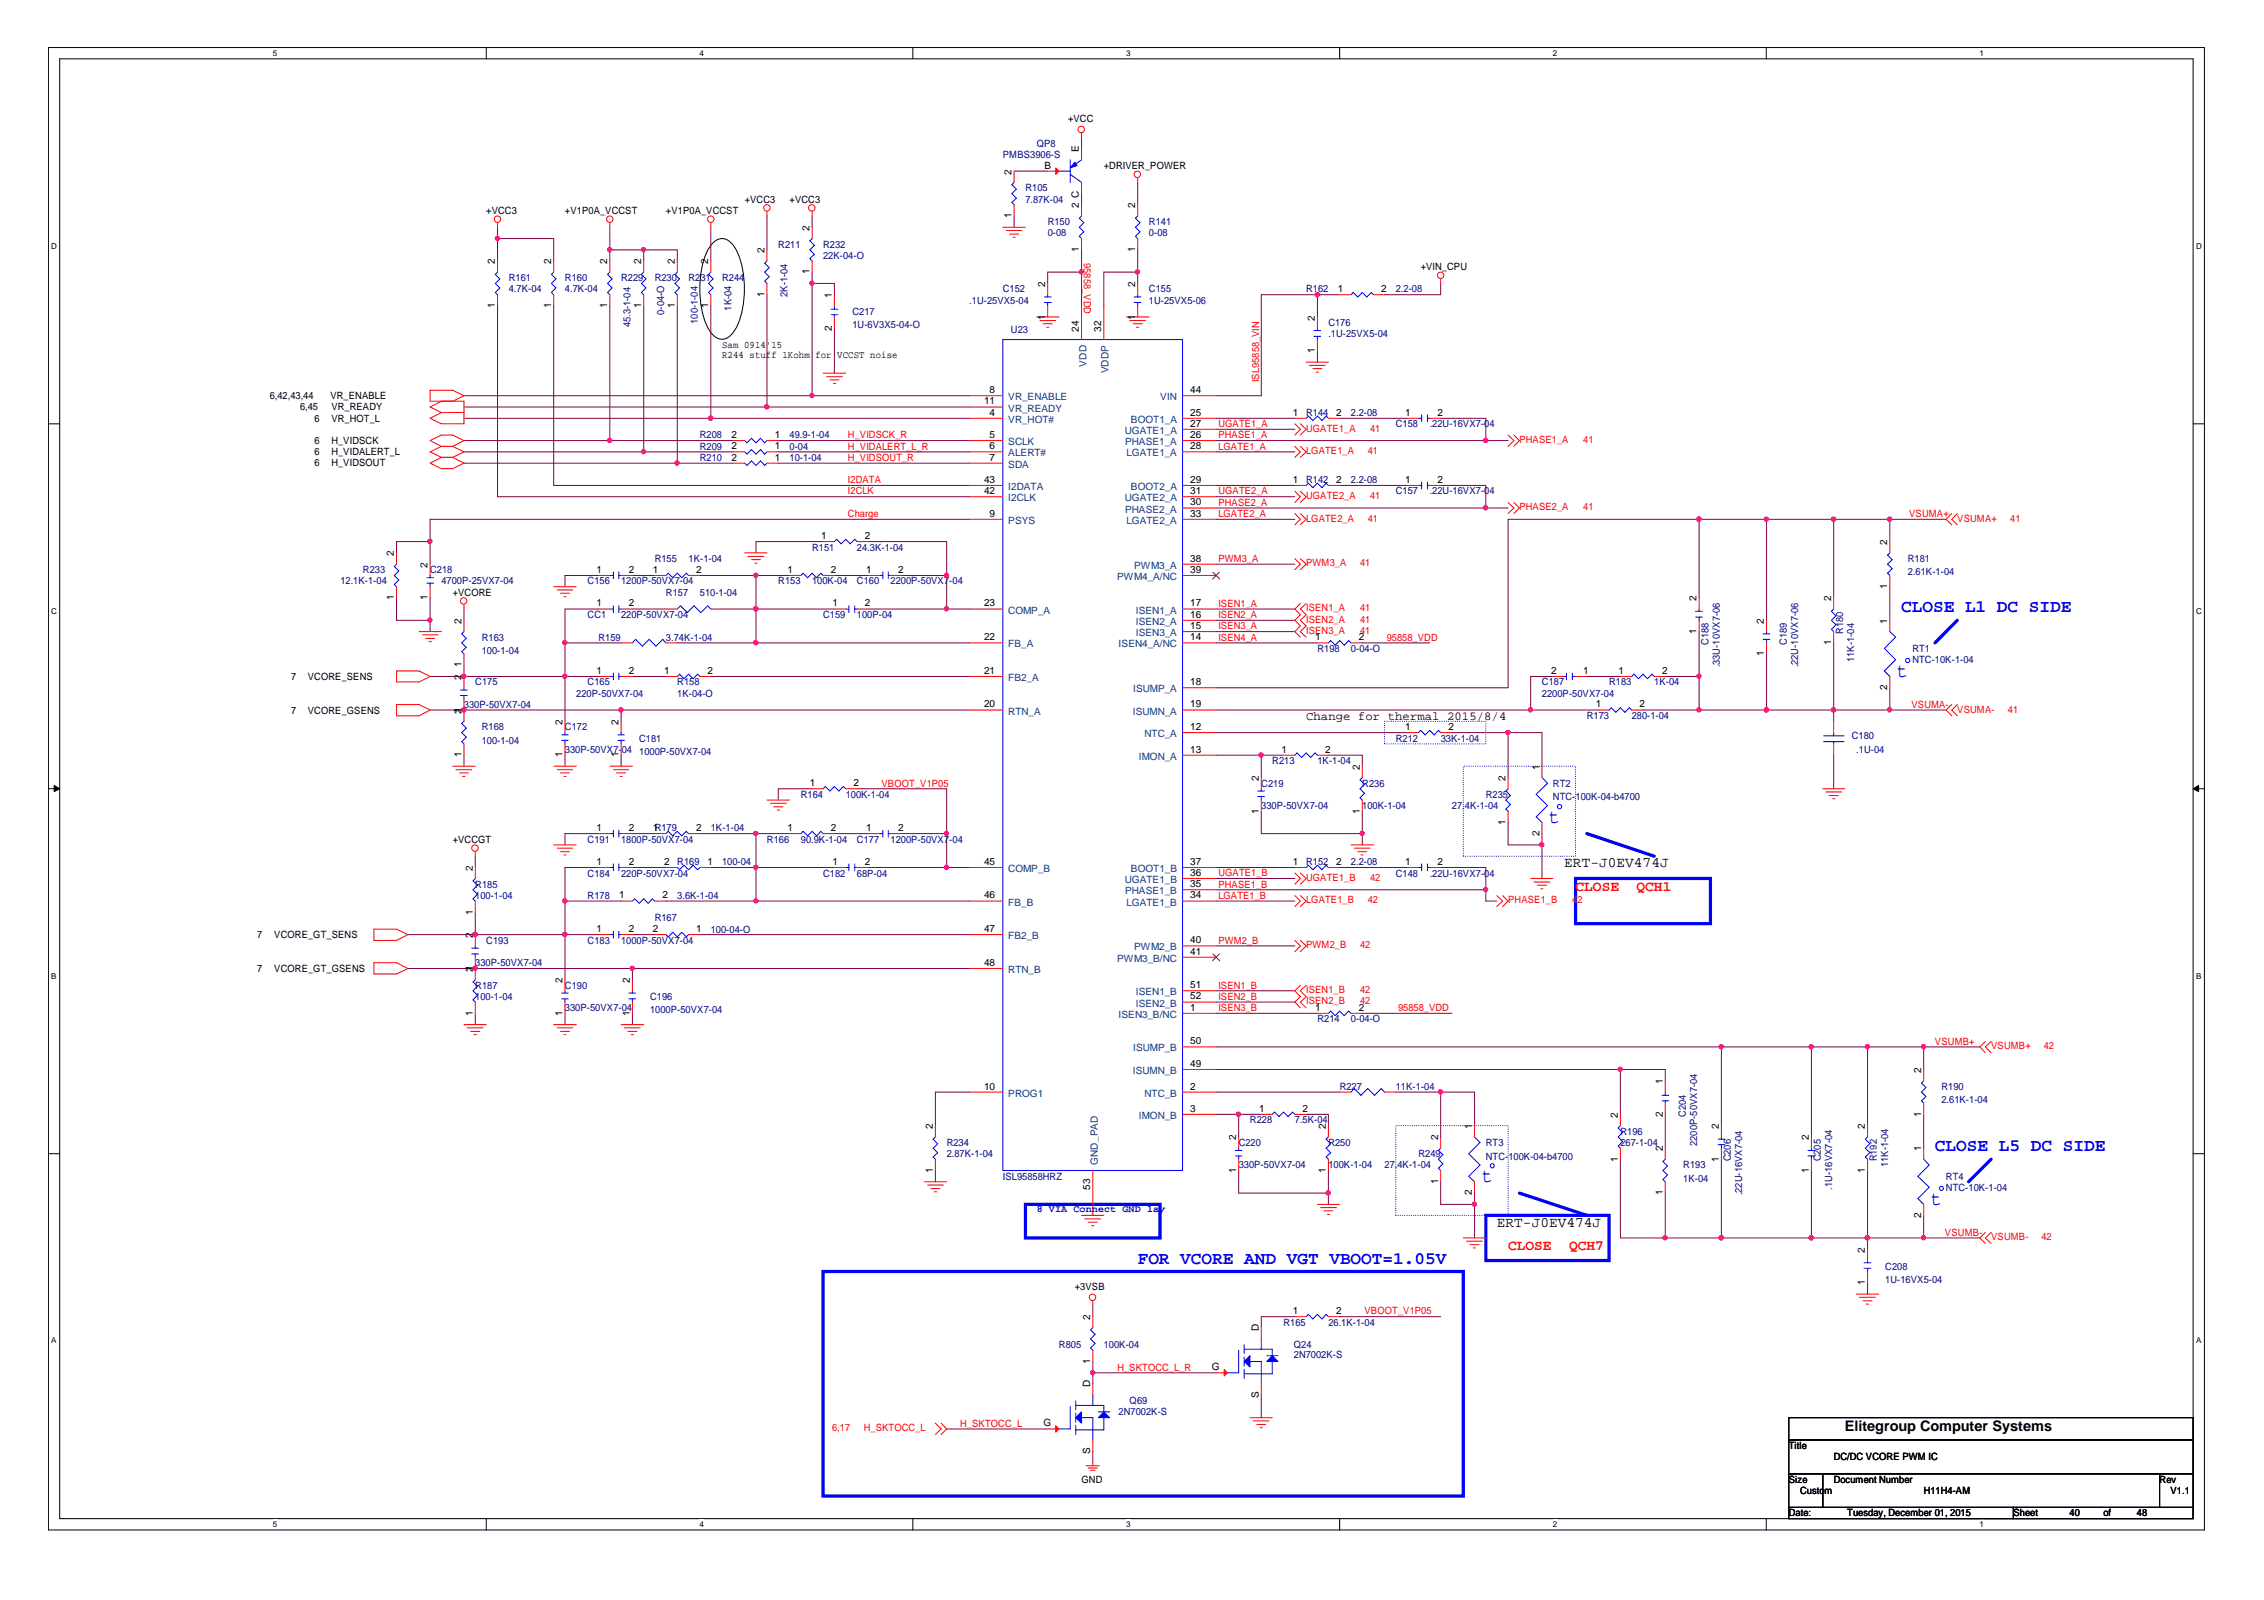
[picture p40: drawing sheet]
<svg xmlns="http://www.w3.org/2000/svg" width="297mm" height="210mm" viewBox="0 0 297 210" stroke-linecap="round" stroke-linejoin="round" font-family="sans-serif">
<defs><g id="words">
<g font-size="2.6" fill="#00f">
<text x="248.8" y="88.8">t</text>
<text x="203.2" y="108">t</text>
<text x="194.4" y="155.1">t</text>
<text x="253.3" y="158">t</text>
</g>
<g font-size="2.3" fill="#00f">
<text x="249.4" y="80.3">CLOSE L1 DC SIDE</text>
<text x="253.9" y="151.1">CLOSE L5 DC SIDE</text>
<text x="149.3" y="165.8">FOR VCORE AND VGT VBOOT=1.05V</text>
</g>
<g font-size="1.9">
<text x="205.2" y="113.8">ERT-J0EV474J</text>
<text x="196.4" y="160.9">ERT-J0EV474J</text>
<text x="242.1" y="187.8">Elitegroup Computer Systems</text>
</g>
<g font-size="1.9" fill="#f00">
<text x="206.7" y="116.9">CLOSE</text>
<text x="214.7" y="116.9">QCH1</text>
<text x="197.9" y="164">CLOSE</text>
<text x="205.9" y="164">QCH7</text>
</g>
<text font-size="1.6" x="171.4" y="94.4">Change for thermal 2015/8/4</text>
<g font-size="1.3">
<text x="140.1" y="16">+VCC</text>
<text x="132.7" y="22.9" transform="rotate(-90 132.7 22.9)">2</text>
<text x="137" y="22.1">B</text>
<text x="141.6" y="20" transform="rotate(-90 141.6 20)">E</text>
<text x="144.8" y="22.2">+DRIVER_POWER</text>
<text x="63.8" y="28">+VCC3</text>
<text x="74.1" y="28">+V1P0A_VCCST</text>
<text x="87.4" y="28">+V1P0A_VCCST</text>
<text x="97.7" y="26.6">+VCC3</text>
<text x="103.6" y="26.6">+VCC3</text>
<text x="132.7" y="28.6" transform="rotate(-90 132.7 28.6)">1</text>
<text x="141.6" y="27.3" transform="rotate(-90 141.6 27.3)">2 C</text>
<text x="148.9" y="27.3" transform="rotate(-90 148.9 27.3)">2</text>
<text x="64.9" y="34.7" transform="rotate(-90 64.9 34.7)">2</text>
<text x="72.3" y="34.7" transform="rotate(-90 72.3 34.7)">2</text>
<text x="79.7" y="34.7" transform="rotate(-90 79.7 34.7)">2</text>
<text x="84.1" y="34.7" transform="rotate(-90 84.1 34.7)">2</text>
<text x="88.5" y="34.7" transform="rotate(-90 88.5 34.7)">2</text>
<text x="92.9" y="34.7" transform="rotate(-90 92.9 34.7)">2</text>
<text x="100.3" y="33.2" transform="rotate(-90 100.3 33.2)">2</text>
<text x="106.2" y="36" transform="rotate(-90 106.2 36)">1</text>
<text x="106.2" y="30.3" transform="rotate(-90 106.2 30.3)">2</text>
<text x="141.6" y="33.1" transform="rotate(-90 141.6 33.1)">1</text>
<text x="148.9" y="33.1" transform="rotate(-90 148.9 33.1)">1</text>
<text x="186.4" y="35.4">+VIN_CPU</text>
<text x="64.9" y="40.4" transform="rotate(-90 64.9 40.4)">1</text>
<text x="72.3" y="40.4" transform="rotate(-90 72.3 40.4)">1</text>
<text x="79.7" y="40.4" transform="rotate(-90 79.7 40.4)">1</text>
<text x="84.1" y="40.4" transform="rotate(-90 84.1 40.4)">1</text>
<text x="88.5" y="40.4" transform="rotate(-90 88.5 40.4)">1</text>
<text x="92.9" y="40.4" transform="rotate(-90 92.9 40.4)">1</text>
<text x="100.3" y="39" transform="rotate(-90 100.3 39)">1</text>
<text x="109.1" y="39.1" transform="rotate(-90 109.1 39.1)">1</text>
<text x="137.1" y="41.9" transform="rotate(-90 137.1 41.9)">1</text>
<text x="137.1" y="37.6" transform="rotate(-90 137.1 37.6)">2</text>
<text x="148.9" y="41.9" transform="rotate(-90 148.9 41.9)">1</text>
<text x="148.9" y="37.6" transform="rotate(-90 148.9 37.6)">2</text>
<text x="175.5" y="38.3">1</text>
<text x="181.2" y="38.3">2</text>
<text x="94.7" y="45.6">Sam 0914'15</text>
<text x="94.7" y="47">R244 stuff 1Kohm for VCCST noise</text>
<text x="109.1" y="43.4" transform="rotate(-90 109.1 43.4)">2</text>
<text x="141.6" y="43.5" transform="rotate(-90 141.6 43.5)">24</text>
<text x="144.5" y="43.5" transform="rotate(-90 144.5 43.5)">32</text>
<text x="172.5" y="46.3" transform="rotate(-90 172.5 46.3)">1</text>
<text x="172.5" y="42.1" transform="rotate(-90 172.5 42.1)">2</text>
<text x="35.4" y="52.4">6,42,43,44</text>
<text x="39.4" y="53.8">6,45</text>
<text x="43.3" y="52.4">VR_ENABLE</text>
<text x="43.5" y="53.8">VR_READY</text>
<text x="129.1" y="53.1">11</text>
<text x="129.8" y="51.6">8</text>
<text x="156.2" y="51.6">44</text>
<text x="41.3" y="59.7">6</text>
<text x="41.3" y="55.3">6</text>
<text x="41.3" y="58.3">6</text>
<text x="43.5" y="59.7">H_VIDALERT_L</text>
<text x="43.5" y="55.3">VR_HOT_L</text>
<text x="43.5" y="58.3">H_VIDSCK</text>
<text x="96" y="57.5">2</text>
<text x="96" y="58.9">2</text>
<text x="101.6" y="57.5">1</text>
<text x="101.6" y="58.9">1</text>
<text x="129.8" y="57.5">5</text>
<text x="129.8" y="58.9">6</text>
<text x="129.8" y="54.5">4</text>
<text x="156.2" y="54.5">25</text>
<text x="156.2" y="57.5">26</text>
<text x="156.2" y="56">27</text>
<text x="156.2" y="58.9">28</text>
<text x="169.6" y="54.5">1</text>
<text x="175.3" y="54.5">2</text>
<text x="184.4" y="54.5">1</text>
<text x="188.6" y="54.5">2</text>
<text x="41.3" y="61.2">6</text>
<text x="43.5" y="61.2">H_VIDSOUT</text>
<text x="96" y="60.4">2</text>
<text x="101.6" y="60.4">1</text>
<text x="129.1" y="63.3">43</text>
<text x="129.1" y="64.8">42</text>
<text x="129.8" y="60.4">7</text>
<text x="156.2" y="63.3">29</text>
<text x="156.2" y="64.8">31</text>
<text x="169.6" y="63.3">1</text>
<text x="175.3" y="63.3">2</text>
<text x="184.4" y="63.3">1</text>
<text x="188.6" y="63.3">2</text>
<text x="107.7" y="70.7">1</text>
<text x="113.5" y="70.7">2</text>
<text x="129.8" y="67.8">9</text>
<text x="156.2" y="66.3">30</text>
<text x="156.2" y="67.8">33</text>
<text x="247.6" y="71.5" transform="rotate(-90 247.6 71.5)">2</text>
<text x="51.7" y="73" transform="rotate(-90 51.7 73)">2</text>
<text x="56.1" y="74.5" transform="rotate(-90 56.1 74.5)">2</text>
<text x="78.3" y="75.2">1</text>
<text x="82.5" y="75.2">2</text>
<text x="85.6" y="75.2">1</text>
<text x="91.4" y="75.2">2</text>
<text x="103.3" y="75.2">1</text>
<text x="109" y="75.2">2</text>
<text x="113.6" y="75.2">1</text>
<text x="117.9" y="75.2">2</text>
<text x="156.2" y="75.2">39</text>
<text x="156.2" y="73.7">38</text>
<text x="247.6" y="77.3" transform="rotate(-90 247.6 77.3)">1</text>
<text x="51.7" y="78.8" transform="rotate(-90 51.7 78.8)">1</text>
<text x="56.1" y="78.8" transform="rotate(-90 56.1 78.8)">1</text>
<text x="59.4" y="78.2">+VCORE</text>
<text x="60.5" y="81.8" transform="rotate(-90 60.5 81.8)">2</text>
<text x="78.3" y="79.6">1</text>
<text x="82.5" y="79.6">2</text>
<text x="109.2" y="79.6">1</text>
<text x="113.5" y="79.6">2</text>
<text x="129.1" y="79.6">23</text>
<text x="156.2" y="82.5">15</text>
<text x="156.2" y="81">16</text>
<text x="156.2" y="79.6">17</text>
<text x="222.6" y="83.2" transform="rotate(-90 222.6 83.2)">1</text>
<text x="222.6" y="78.9" transform="rotate(-90 222.6 78.9)">2</text>
<text x="231.4" y="81.8" transform="rotate(-90 231.4 81.8)">2</text>
<text x="240.2" y="78.9" transform="rotate(-90 240.2 78.9)">2</text>
<text x="247.6" y="81.8" transform="rotate(-90 247.6 81.8)">1</text>
<text x="38.2" y="89.2">7</text>
<text x="40.4" y="89.2">VCORE_SENS</text>
<text x="60.5" y="89.2" transform="rotate(-90 60.5 89.2)">2</text>
<text x="60.5" y="87.6" transform="rotate(-90 60.5 87.6)">1</text>
<text x="78.3" y="88.4">1</text>
<text x="82.5" y="88.4">2</text>
<text x="87.1" y="88.4">1</text>
<text x="92.8" y="88.4">2</text>
<text x="129.1" y="84">22</text>
<text x="129.1" y="88.4">21</text>
<text x="156.2" y="84">14</text>
<text x="156.2" y="89.9">18</text>
<text x="172.6" y="84">1</text>
<text x="178.3" y="84">2</text>
<text x="203.5" y="88.4">2</text>
<text x="207.7" y="88.4">1</text>
<text x="212.3" y="88.4">1</text>
<text x="218.1" y="88.4">2</text>
<text x="231.4" y="86.1" transform="rotate(-90 231.4 86.1)">1</text>
<text x="240.2" y="84.6" transform="rotate(-90 240.2 84.6)">1</text>
<text x="38.2" y="93.6">7</text>
<text x="40.4" y="93.6">VCORE_GSENS</text>
<text x="60.5" y="93.6" transform="rotate(-90 60.5 93.6)">2</text>
<text x="60.5" y="93.5" transform="rotate(-90 60.5 93.5)">1</text>
<text x="73.8" y="95.1" transform="rotate(-90 73.8 95.1)">2</text>
<text x="81.2" y="95.1" transform="rotate(-90 81.2 95.1)">2</text>
<text x="129.1" y="92.8">20</text>
<text x="156.2" y="92.8">19</text>
<text x="156.2" y="95.8">12</text>
<text x="184.4" y="95.8">1</text>
<text x="190" y="95.8">2</text>
<text x="209.4" y="92.8">1</text>
<text x="215.1" y="92.8">2</text>
<text x="247.6" y="90.5" transform="rotate(-90 247.6 90.5)">2</text>
<text x="60.5" y="99.4" transform="rotate(-90 60.5 99.4)">1</text>
<text x="73.8" y="99.4" transform="rotate(-90 73.8 99.4)">1</text>
<text x="81.2" y="99.4" transform="rotate(-90 81.2 99.4)">1</text>
<text x="156.2" y="98.7">13</text>
<text x="168.1" y="98.7">1</text>
<text x="173.9" y="98.7">2</text>
<text x="178.4" y="101" transform="rotate(-90 178.4 101)">2</text>
<text x="202" y="101" transform="rotate(-90 202 101)">1</text>
<text x="106.3" y="103.1">1</text>
<text x="112" y="103.1">2</text>
<text x="165.1" y="106.7" transform="rotate(-90 165.1 106.7)">1</text>
<text x="165.1" y="102.5" transform="rotate(-90 165.1 102.5)">2</text>
<text x="178.4" y="106.7" transform="rotate(-90 178.4 106.7)">1</text>
<text x="197.5" y="102.5" transform="rotate(-90 197.5 102.5)">2</text>
<text x="59.4" y="110.5">+VCCGT</text>
<text x="78.3" y="113.5">1</text>
<text x="78.3" y="109">1</text>
<text x="82.5" y="113.5">2</text>
<text x="82.5" y="109">2</text>
<text x="85.6" y="109">1R179</text>
<text x="87.1" y="113.5">2</text>
<text x="91.4" y="109">2</text>
<text x="92.8" y="113.5">1</text>
<text x="103.3" y="109">1</text>
<text x="109" y="109">2</text>
<text x="109.2" y="113.5">1</text>
<text x="113.5" y="113.5">2</text>
<text x="113.6" y="109">1</text>
<text x="117.9" y="109">2</text>
<text x="129.1" y="113.5">45</text>
<text x="156.2" y="113.5">37</text>
<text x="169.6" y="113.5">1</text>
<text x="175.3" y="113.5">2</text>
<text x="184.4" y="113.5">1</text>
<text x="188.6" y="113.5">2</text>
<text x="197.5" y="108.2" transform="rotate(-90 197.5 108.2)">1</text>
<text x="202" y="109.7" transform="rotate(-90 202 109.7)">2</text>
<text x="62" y="120" transform="rotate(-90 62 120)">1</text>
<text x="62" y="114.2" transform="rotate(-90 62 114.2)">2</text>
<text x="81.2" y="117.9">1</text>
<text x="86.9" y="117.9">2</text>
<text x="129.1" y="117.9">46</text>
<text x="156.2" y="114.9">36</text>
<text x="156.2" y="116.4">35</text>
<text x="156.2" y="117.9">34</text>
<text x="33.7" y="123.1">7</text>
<text x="36" y="123.1">VCORE_GT_SENS</text>
<text x="62" y="123.1" transform="rotate(-90 62 123.1)">2</text>
<text x="78.3" y="122.3">1</text>
<text x="82.5" y="122.3">2</text>
<text x="85.6" y="122.3">2</text>
<text x="91.4" y="122.3">1</text>
<text x="129.1" y="122.3">47</text>
<text x="156.2" y="125.2">41</text>
<text x="156.2" y="123.8">40</text>
<text x="33.7" y="127.5">7</text>
<text x="36" y="127.5">VCORE_GT_GSENS</text>
<text x="62" y="127.5" transform="rotate(-90 62 127.5)">21</text>
<text x="73.8" y="129" transform="rotate(-90 73.8 129)">2</text>
<text x="82.6" y="129" transform="rotate(-90 82.6 129)">2</text>
<text x="129.1" y="126.7">48</text>
<text x="156.2" y="131.1">52</text>
<text x="156.2" y="129.6">51</text>
<text x="62" y="133.2" transform="rotate(-90 62 133.2)">1</text>
<text x="73.8" y="133.2" transform="rotate(-90 73.8 133.2)">1</text>
<text x="82.6" y="133.2" transform="rotate(-90 82.6 133.2)">1</text>
<text x="156.2" y="132.6">1</text>
<text x="156.2" y="137">50</text>
<text x="172.6" y="132.6">1</text>
<text x="178.3" y="132.6">2</text>
<text x="129.1" y="142.9">10</text>
<text x="156.2" y="140">49</text>
<text x="156.2" y="142.9">2</text>
<text x="218.1" y="142.3" transform="rotate(-90 218.1 142.3)">1</text>
<text x="252.1" y="140.8" transform="rotate(-90 252.1 140.8)">2</text>
<text x="122.4" y="148.1" transform="rotate(-90 122.4 148.1)">2</text>
<text x="156.2" y="145.9">3</text>
<text x="162.2" y="149.6" transform="rotate(-90 162.2 149.6)">2</text>
<text x="165.2" y="145.9">1</text>
<text x="170.9" y="145.9">2</text>
<text x="173.9" y="148.1" transform="rotate(-90 173.9 148.1)">2</text>
<text x="188.7" y="149.6" transform="rotate(-90 188.7 149.6)">2</text>
<text x="193.1" y="148.1" transform="rotate(-90 193.1 148.1)">1</text>
<text x="212.3" y="146.7" transform="rotate(-90 212.3 146.7)">2</text>
<text x="218.1" y="146.5" transform="rotate(-90 218.1 146.5)">2</text>
<text x="225.5" y="148.1" transform="rotate(-90 225.5 148.1)">2</text>
<text x="237.3" y="149.6" transform="rotate(-90 237.3 149.6)">2</text>
<text x="244.7" y="148.1" transform="rotate(-90 244.7 148.1)">2</text>
<text x="252.1" y="146.5" transform="rotate(-90 252.1 146.5)">1</text>
<text x="122.4" y="153.9" transform="rotate(-90 122.4 153.9)">1</text>
<text x="162.2" y="153.9" transform="rotate(-90 162.2 153.9)">1</text>
<text x="173.9" y="153.9" transform="rotate(-90 173.9 153.9)">1</text>
<text x="188.7" y="155.3" transform="rotate(-90 188.7 155.3)">1</text>
<text x="212.3" y="152.4" transform="rotate(-90 212.3 152.4)">1</text>
<text x="218.1" y="151.1" transform="rotate(-90 218.1 151.1)">2</text>
<text x="225.5" y="152.4" transform="rotate(-90 225.5 152.4)">1</text>
<text x="237.3" y="153.9" transform="rotate(-90 237.3 153.9)">1</text>
<text x="244.7" y="153.9" transform="rotate(-90 244.7 153.9)">1</text>
<text x="252.1" y="151.1" transform="rotate(-90 252.1 151.1)">1</text>
<text x="143" y="156.1" transform="rotate(-90 143 156.1)">53</text>
<text x="193.1" y="156.8" transform="rotate(-90 193.1 156.8)">2</text>
<text x="218.1" y="156.8" transform="rotate(-90 218.1 156.8)">1</text>
<text x="252.1" y="159.8" transform="rotate(-90 252.1 159.8)">2</text>
<text x="244.7" y="164.4" transform="rotate(-90 244.7 164.4)">2</text>
<text x="141" y="169.2">+3VSB</text>
<text x="143" y="173.2" transform="rotate(-90 143 173.2)">2</text>
<text x="169.6" y="172.4">1</text>
<text x="175.3" y="172.4">2</text>
<text x="244.7" y="168.6" transform="rotate(-90 244.7 168.6)">1</text>
<text x="143" y="178.9" transform="rotate(-90 143 178.9)">1</text>
<text x="159" y="179.8">G</text>
<text x="165.1" y="174.6" transform="rotate(-90 165.1 174.6)">D</text>
<text x="143" y="182" transform="rotate(-90 143 182)">D</text>
<text x="165.1" y="183.4" transform="rotate(-90 165.1 183.4)">S</text>
<text x="136.9" y="187.1">G</text>
<text x="143" y="190.8" transform="rotate(-90 143 190.8)">S</text>
<text x="234.7" y="190.1">Title</text>
<text x="240.6" y="191.6">DC/DC VCORE PWM IC</text>
<text x="141.9" y="194.5">GND</text>
<text x="234.7" y="194.5">Size</text>
<text x="236.2" y="196">Custom</text>
<text x="240.6" y="194.5">Document Number</text>
<text x="252.4" y="196">H11H4-AM</text>
<text x="283.3" y="194.5">Rev</text>
<text x="284.8" y="196">V1.1</text>
<text x="234.7" y="198.9">Date:</text>
<text x="242.4" y="198.9">Tuesday, December 01, 2015</text>
<text x="264.2" y="198.9">Sheet</text>
<text x="271.5" y="198.9">40</text>
<text x="276" y="198.9">of</text>
<text x="280.4" y="198.9">48</text>
</g>
<g font-size="1.3" fill="#000080">
<text x="131.6" y="20.7">PMBS3906-S</text>
<text x="136" y="19.2">QP8</text>
<text x="134.5" y="25.1">R105</text>
<text x="134.5" y="26.6">7.87K-04</text>
<text x="137.5" y="29.5">R150</text>
<text x="150.7" y="29.5">R141</text>
<text x="102.1" y="32.5">R211</text>
<text x="108" y="32.5">R232</text>
<text x="108" y="34">22K-04-O</text>
<text x="137.5" y="31">0-08</text>
<text x="150.7" y="31">0-08</text>
<text x="66.8" y="36.9">R161</text>
<text x="66.8" y="38.4">4.7K-04</text>
<text x="74.1" y="36.9">R160</text>
<text x="74.1" y="38.4">4.7K-04</text>
<text x="81.5" y="36.9">R229</text>
<text x="85.9" y="36.9">R230</text>
<text x="87.1" y="41.3" transform="rotate(-90 87.1 41.3)">0-04-O</text>
<text x="90.3" y="36.9">R231</text>
<text x="94.7" y="36.9">R244</text>
<text x="96" y="40.7" transform="rotate(-90 96 40.7)">1K-04</text>
<text x="103.3" y="39" transform="rotate(-90 103.3 39)">2K-1-04</text>
<text x="111.8" y="41.3">C217</text>
<text x="127.2" y="39.8">.1U-25VX5-04</text>
<text x="131.6" y="38.4">C152</text>
<text x="150.7" y="38.4">C155</text>
<text x="150.7" y="39.8">1U-25VX5-06</text>
<text x="171.4" y="38.4">R162</text>
<text x="183.1" y="38.4">2.2-08</text>
<text x="82.7" y="42.9" transform="rotate(-90 82.7 42.9)">45.3-1-04</text>
<text x="91.6" y="42.5" transform="rotate(-90 91.6 42.5)">100-1-04</text>
<text x="111.8" y="43.1">1U-6V3X5-04-O</text>
<text x="132.6" y="43.7">U23</text>
<text x="174.3" y="42.8">C176</text>
<text x="174.3" y="44.3">.1U-25VX5-04</text>
<text x="91.8" y="57.5">R208</text>
<text x="91.8" y="59">R209</text>
<text x="103.6" y="57.5">49.9-1-04</text>
<text x="103.6" y="59">0-04</text>
<text x="171.4" y="54.6">R144</text>
<text x="177.2" y="54.6">2.2-08</text>
<text x="183.1" y="56.1">C158</text>
<text x="187.6" y="56.1">.22U-16VX7-04</text>
<text x="91.8" y="60.5">R210</text>
<text x="103.6" y="60.5">10-1-04</text>
<text x="171.4" y="63.4">R142</text>
<text x="177.2" y="63.4">2.2-08</text>
<text x="183.1" y="64.9">C157</text>
<text x="187.6" y="64.9">.22U-16VX7-04</text>
<text x="44.7" y="76.7">12.1K-1-04</text>
<text x="47.6" y="75.2">R233</text>
<text x="56.4" y="75.2">C218</text>
<text x="57.9" y="76.7">4700P-25VX7-04</text>
<text x="77.1" y="76.7">C156</text>
<text x="81.5" y="76.7">1200P-50VX7-04</text>
<text x="85.9" y="73.7">R155</text>
<text x="90.3" y="73.7">1K-1-04</text>
<text x="102.1" y="76.7">R153</text>
<text x="106.6" y="72.2">R151</text>
<text x="106.6" y="76.7">100K-04</text>
<text x="112.4" y="72.2">24.3K-1-04</text>
<text x="112.4" y="76.7">C160</text>
<text x="116.8" y="76.7">2200P-50VX7</text>
<text x="124.5" y="76.7">-04</text>
<text x="250.3" y="73.7">R181</text>
<text x="250.3" y="75.5">2.61K-1-04</text>
<text x="77.1" y="81.1">CC1</text>
<text x="81.5" y="81.1">220P-50VX7-04</text>
<text x="87.4" y="78.2">R157</text>
<text x="91.8" y="78.2">510-1-04</text>
<text x="108" y="81.1">C159</text>
<text x="112.4" y="81.1">100P-04</text>
<text x="241.8" y="83.2" transform="rotate(-90 241.8 83.2)">R180</text>
<text x="62.4" y="89.9">C175</text>
<text x="63.2" y="84">R163</text>
<text x="63.2" y="85.8">100-1-04</text>
<text x="77.1" y="89.9">C165</text>
<text x="78.5" y="84">R159</text>
<text x="87.4" y="84">3.74K-1-04</text>
<text x="88.9" y="89.9">R158</text>
<text x="172.8" y="85.5">R198</text>
<text x="177.2" y="85.5">0-04-O</text>
<text x="202.3" y="89.9">C187</text>
<text x="211.1" y="89.9">R183</text>
<text x="217" y="89.9">1K-04</text>
<text x="224.2" y="84.6" transform="rotate(-90 224.2 84.6)">C188</text>
<text x="225.6" y="87.6" transform="rotate(-90 225.6 87.6)">.33U-10VX7-06</text>
<text x="234.4" y="84.6" transform="rotate(-90 234.4 84.6)">C189</text>
<text x="235.9" y="87.6" transform="rotate(-90 235.9 87.6)">.22U-10VX7-06</text>
<text x="243.3" y="86.8" transform="rotate(-90 243.3 86.8)">11K-1-04</text>
<text x="250.9" y="85.5">RT1</text>
<text x="250.9" y="87">NTC-10K-1-04</text>
<text x="60.9" y="92.9">330P-50VX7-04</text>
<text x="63.2" y="95.8">R168</text>
<text x="74.1" y="95.8">C172</text>
<text x="75.6" y="91.4">220P-50VX7-04</text>
<text x="88.9" y="91.4">1K-04-O</text>
<text x="202.3" y="91.4">2200P-50VX7-04</text>
<text x="208.2" y="94.3">R173</text>
<text x="214.1" y="94.3">280-1-04</text>
<text x="63.2" y="97.6">100-1-04</text>
<text x="74.1" y="98.8">330P-50VX7-04</text>
<text x="83.9" y="97.3">C181</text>
<text x="83.9" y="99.1">1000P-50VX7-04</text>
<text x="166.9" y="100.3">R213</text>
<text x="172.8" y="100.3">1K-1-04</text>
<text x="183.1" y="97.3">R212</text>
<text x="189" y="97.3">33K-1-04</text>
<text x="243" y="97">C180</text>
<text x="243.5" y="98.8">.1U-04</text>
<text x="105.1" y="104.7">R164</text>
<text x="111" y="104.7">100K-1-04</text>
<text x="165.5" y="103.2">C219</text>
<text x="165.5" y="106.1">330P-50VX7-04</text>
<text x="178.7" y="103.2">R236</text>
<text x="178.7" y="106.1">100K-1-04</text>
<text x="190.5" y="106.1">27.4K-1-04</text>
<text x="194.9" y="104.7">R235</text>
<text x="203.8" y="103.2">RT2</text>
<text x="203.8" y="105">NTC-</text>
<text x="206.7" y="105">100K-04-b4700</text>
<text x="77.1" y="110.5">C191</text>
<text x="81.5" y="110.5">1800P-50VX7-04</text>
<text x="88.9" y="113.5">R169</text>
<text x="93.3" y="109.1">1K-1-04</text>
<text x="94.7" y="113.5">100-04</text>
<text x="100.6" y="110.5">R166</text>
<text x="105.1" y="110.5">90.9K-1-04</text>
<text x="112.4" y="110.5">C177</text>
<text x="116.8" y="110.5">1200P-50VX7</text>
<text x="124.5" y="110.5">-04</text>
<text x="171.4" y="113.5">R152</text>
<text x="177.2" y="113.5">2.2-08</text>
<text x="62.4" y="116.4">R185</text>
<text x="62.4" y="117.9">100-1-04</text>
<text x="77.1" y="115">C184</text>
<text x="77.1" y="117.9">R178</text>
<text x="81.5" y="115">220P-50VX7-04</text>
<text x="88.9" y="117.9">3.6K-1-04</text>
<text x="108" y="115">C182</text>
<text x="112.4" y="115">68P-04</text>
<text x="183.1" y="115">C148</text>
<text x="187.6" y="115">.22U-16VX7-04</text>
<text x="63.8" y="123.8">C193</text>
<text x="77.1" y="123.8">C183</text>
<text x="81.5" y="123.8">1000P-50VX7-04</text>
<text x="85.9" y="120.9">R167</text>
<text x="93.3" y="122.4">100-04-O</text>
<text x="62.4" y="129.7">R187</text>
<text x="62.4" y="131.2">100-1-04</text>
<text x="62.4" y="126.8">330P-50VX7-04</text>
<text x="74.1" y="129.7">C190</text>
<text x="85.3" y="131.2">C196</text>
<text x="74.1" y="132.6">330P-50VX7-04</text>
<text x="85.3" y="132.9">1000P-50VX7-04</text>
<text x="172.8" y="134.1">R214</text>
<text x="177.2" y="134.1">0-04-O</text>
<text x="175.8" y="143">R227</text>
<text x="183.1" y="143">11K-1-04</text>
<text x="254.7" y="143">R190</text>
<text x="164" y="147.4">R228</text>
<text x="169.9" y="147.4">7.5K-04</text>
<text x="212.6" y="148.9">R196</text>
<text x="221.2" y="146.5" transform="rotate(-90 221.2 146.5)">C204</text>
<text x="254.7" y="144.8">2.61K-1-04</text>
<text x="124.2" y="150.3">R234</text>
<text x="124.2" y="151.8">2.87K-1-04</text>
<text x="131.6" y="154.7">ISL95858HRZ</text>
<text x="162.5" y="150.3">C220</text>
<text x="162.5" y="153.3">330P-50VX7-04</text>
<text x="174.3" y="150.3">R250</text>
<text x="174.3" y="153.3">100K-1-04</text>
<text x="181.7" y="153.3">27.4K-1-04</text>
<text x="186.1" y="151.8">R249</text>
<text x="194.9" y="150.3">RT3</text>
<text x="194.9" y="152.1">NTC-</text>
<text x="197.9" y="152.1">100K-04-b4700</text>
<text x="212.6" y="150.3">267-1-04</text>
<text x="220.9" y="153.3">R193</text>
<text x="220.9" y="155">1K-04</text>
<text x="222.7" y="150.3" transform="rotate(-90 222.7 150.3)">2200P-50VX7-04</text>
<text x="227.1" y="152.4" transform="rotate(-90 227.1 152.4)">C206</text>
<text x="238.9" y="152.4" transform="rotate(-90 238.9 152.4)">C205</text>
<text x="246.3" y="152.4" transform="rotate(-90 246.3 152.4)">R192</text>
<text x="247.7" y="153.1" transform="rotate(-90 247.7 153.1)">11K-1-04</text>
<text x="255.3" y="154.7">RT4</text>
<text x="228.6" y="156.8" transform="rotate(-90 228.6 156.8)">.22U-16VX7-04</text>
<text x="240.4" y="156.1" transform="rotate(-90 240.4 156.1)">.1U-16VX7-04</text>
<text x="255.3" y="156.2">NTC-10K-1-04</text>
<text x="247.4" y="166.6">C208</text>
<text x="168.4" y="173.9">R165</text>
<text x="174.3" y="173.9">26.1K-1-04</text>
<text x="247.4" y="168.3">1U-16VX5-04</text>
<text x="138.9" y="176.8">R805</text>
<text x="144.8" y="176.8">100K-04</text>
<text x="169.8" y="176.8">Q24</text>
<text x="169.8" y="178.2">2N7002K-S</text>
<text x="146.8" y="185.7">2N7002K-S</text>
<text x="148.2" y="184.2">Q69</text>
</g>
<g font-size="1.3" fill="#f00">
<text x="142.2" y="34.5" transform="rotate(90 142.2 34.5)">95858_VDD</text>
<text x="165.2" y="50.1" transform="rotate(-90 165.2 50.1)">ISL95858_VIN</text>
<text x="111.3" y="59">H_VIDALERT_L_R</text>
<text x="111.3" y="57.5">H_VIDSCK_R</text>
<text x="159.9" y="59">LGATE1_A</text>
<text x="159.9" y="57.5">PHASE1_A</text>
<text x="159.9" y="56">UGATE1_A</text>
<text x="171.4" y="56.7">UGATE1_A</text>
<text x="171.4" y="59.6">LGATE1_A</text>
<text x="179.5" y="59.6">41</text>
<text x="179.7" y="56.7">41</text>
<text x="199.3" y="58.1">PHASE1_A</text>
<text x="207.7" y="58.1">41</text>
<text x="111.3" y="64.9">I2CLK</text>
<text x="111.3" y="63.4">I2DATA</text>
<text x="111.3" y="60.5">H_VIDSOUT_R</text>
<text x="159.9" y="64.9">UGATE2_A</text>
<text x="171.4" y="65.5">UGATE2_A</text>
<text x="179.7" y="65.5">41</text>
<text x="111.3" y="67.8">Charge</text>
<text x="159.9" y="67.8">LGATE2_A</text>
<text x="159.9" y="66.4">PHASE2_A</text>
<text x="171.4" y="68.4">LGATE2_A</text>
<text x="179.5" y="68.4">41</text>
<text x="199.3" y="66.9">PHASE2_A</text>
<text x="207.7" y="66.9">41</text>
<text x="250.5" y="67.8">VSUMA+</text>
<text x="256.8" y="68.4">VSUMA+</text>
<text x="263.7" y="68.4">41</text>
<text x="159.9" y="73.7">PWM3_A</text>
<text x="171.4" y="74.3">PWM3_A</text>
<text x="178.4" y="74.3">41</text>
<text x="159.9" y="79.6">ISEN1_A</text>
<text x="159.9" y="81.1">ISEN2_A</text>
<text x="159.9" y="82.6">ISEN3_A</text>
<text x="171.4" y="80.2">ISEN1_A</text>
<text x="171.4" y="81.7">ISEN2_A</text>
<text x="171.4" y="83.2">ISEN3_A</text>
<text x="178.4" y="80.2">41</text>
<text x="178.4" y="81.7">41</text>
<text x="178.4" y="83.2">41</text>
<text x="159.9" y="84">ISEN4_A</text>
<text x="181.9" y="84">95858_VDD</text>
<text x="250.8" y="92.9">VSUMA-</text>
<text x="256.8" y="93.5">VSUMA-</text>
<text x="263.4" y="93.5">41</text>
<text x="115.7" y="103.2">VBOOT_V1P05</text>
<text x="159.9" y="116.4">PHASE1_B</text>
<text x="159.9" y="114.9">UGATE1_B</text>
<text x="159.9" y="117.9">LGATE1_B</text>
<text x="171.4" y="118.5">LGATE1_B</text>
<text x="171.4" y="115.6">UGATE1_B</text>
<text x="179.5" y="118.5">42</text>
<text x="179.7" y="115.6">42</text>
<text x="197.9" y="118.5">PHASE1_B</text>
<text x="206.3" y="118.5">42</text>
<text x="159.9" y="123.8">PWM2_B</text>
<text x="171.4" y="124.4">PWM2_B</text>
<text x="178.4" y="124.4">42</text>
<text x="159.9" y="129.7">ISEN1_B</text>
<text x="159.9" y="131.2">ISEN2_B</text>
<text x="171.4" y="130.3">ISEN1_B</text>
<text x="171.4" y="131.8">ISEN2_B</text>
<text x="178.4" y="130.3">42</text>
<text x="178.4" y="131.8">42</text>
<text x="159.9" y="132.6">ISEN3_B</text>
<text x="183.4" y="132.6">95858_VDD</text>
<text x="253.9" y="137">VSUMB+</text>
<text x="261.2" y="137.7">VSUMB+</text>
<text x="268.1" y="137.7">42</text>
<text x="255.2" y="162.1">VSUMB-</text>
<text x="261.2" y="162.7">VSUMB-</text>
<text x="267.8" y="162.7">42</text>
<text x="179" y="172.4">VBOOT_V1P05</text>
<text x="146.6" y="179.8">H_SKTOCC_L_R</text>
<text x="109.2" y="187.8">6,17</text>
<text x="113.3" y="187.8">H_SKTOCC_L</text>
<text x="126" y="187.2">H_SKTOCC_L</text>
</g>
<g font-size="1.3" fill="#004080">
<text x="132.3" y="52.5">VR_ENABLE</text>
<text x="132.3" y="54">VR_READY</text>
<text x="142.5" y="48.1" transform="rotate(-90 142.5 48.1)">VDD</text>
<text x="145.5" y="49" transform="rotate(-90 145.5 49)">VDDP</text>
<text x="152.2" y="52.5">VIN</text>
<text x="132.3" y="58.4">SCLK</text>
<text x="132.3" y="59.9">ALERT#</text>
<text x="132.3" y="55.5">VR_HOT#</text>
<text x="147.6" y="56.9">UGATE1_A</text>
<text x="147.6" y="58.4">PHASE1_A</text>
<text x="147.8" y="59.9">LGATE1_A</text>
<text x="148.4" y="55.5">BOOT1_A</text>
<text x="132.3" y="61.4">SDA</text>
<text x="132.3" y="64.3">I2DATA</text>
<text x="132.3" y="65.8">I2CLK</text>
<text x="147.6" y="65.8">UGATE2_A</text>
<text x="148.4" y="64.3">BOOT2_A</text>
<text x="132.3" y="68.7">PSYS</text>
<text x="147.6" y="67.2">PHASE2_A</text>
<text x="147.8" y="68.7">LGATE2_A</text>
<text x="146.6" y="76.1">PWM4_A/NC</text>
<text x="148.8" y="74.6">PWM3_A</text>
<text x="132.3" y="80.5">COMP_A</text>
<text x="149" y="83.5">ISEN3_A</text>
<text x="149" y="82">ISEN2_A</text>
<text x="149" y="80.5">ISEN1_A</text>
<text x="132.3" y="84.9">FB_A</text>
<text x="132.3" y="89.3">FB2_A</text>
<text x="146.8" y="84.9">ISEN4_A/NC</text>
<text x="132.3" y="93.7">RTN_A</text>
<text x="148.6" y="93.7">ISUMN_A</text>
<text x="148.7" y="90.8">ISUMP_A</text>
<text x="149.4" y="99.7">IMON_A</text>
<text x="150.2" y="96.7">NTC_A</text>
<text x="132.3" y="118.8">FB_B</text>
<text x="132.3" y="114.4">COMP_B</text>
<text x="147.6" y="115.8">UGATE1_B</text>
<text x="147.6" y="117.3">PHASE1_B</text>
<text x="147.8" y="118.8">LGATE1_B</text>
<text x="148.4" y="114.4">BOOT1_B</text>
<text x="132.3" y="123.2">FB2_B</text>
<text x="148.8" y="124.7">PWM2_B</text>
<text x="132.3" y="127.6">RTN_B</text>
<text x="146.6" y="126.2">PWM3_B/NC</text>
<text x="149" y="130.6">ISEN1_B</text>
<text x="146.8" y="133.5">ISEN3_B/NC</text>
<text x="148.7" y="137.9">ISUMP_B</text>
<text x="149" y="132.1">ISEN2_B</text>
<text x="132.3" y="143.9">PROG1</text>
<text x="148.6" y="140.9">ISUMN_B</text>
<text x="150.2" y="143.9">NTC_B</text>
<text x="149.4" y="146.8">IMON_B</text>
<text x="144" y="152.8" transform="rotate(-90 144 152.8)">GND_PAD</text>
</g>
<text font-size="1.3" fill="#00f" x="136" y="159.1">8 VIA Connect GND lay</text>
<g font-size="1.1">
<text x="35.8" y="7.4">5</text>
<text x="91.8" y="7.4">4</text>
<text x="147.7" y="7.4">3</text>
<text x="203.8" y="7.4">2</text>
<text x="259.7" y="7.4">1</text>
<text x="6.7" y="32.6">D</text>
<text x="288.1" y="32.6">D</text>
<text x="6.7" y="80.5">C</text>
<text x="288.1" y="80.5">C</text>
<text x="6.7" y="128.4">B</text>
<text x="288.1" y="128.4">B</text>
<text x="6.7" y="176.2">A</text>
<text x="288.1" y="176.2">A</text>
<text x="35.8" y="200.4">5</text>
<text x="91.8" y="200.4">4</text>
<text x="147.7" y="200.4">3</text>
<text x="203.8" y="200.4">2</text>
<text x="259.7" y="200.4">1</text>
</g>
</g></defs>
<path d="M6.3 6.2h282.9v194.5h-282.9zM7.8 7.7h279.9v191.5h-279.9z" fill="none" stroke="#000" stroke-width=".13"/>
<g fill="#fff">
<path d="M35.8 6.4h.6v1.2h-.6z"/>
<path d="M35.8 199.4h.6v1.2h-.6z"/>
</g>
<path d="M63.8 6.2v1.5M63.8 199.2v1.5" fill="none" stroke="#000" stroke-width=".13"/>
<g fill="#fff">
<path d="M91.8 6.4h.6v1.2h-.6z"/>
<path d="M91.8 199.4h.6v1.2h-.6z"/>
</g>
<path d="M119.8 6.2v1.5M119.8 199.2v1.5" fill="none" stroke="#000" stroke-width=".13"/>
<g fill="#fff">
<path d="M147.7 6.4h.6v1.2h-.6z"/>
<path d="M147.7 199.4h.6v1.2h-.6z"/>
</g>
<path d="M175.8 6.2v1.5M175.8 199.2v1.5" fill="none" stroke="#000" stroke-width=".13"/>
<g fill="#fff">
<path d="M203.8 6.4h.5v1.2h-.5z"/>
<path d="M203.8 199.4h.5v1.2h-.5z"/>
</g>
<path d="M231.7 6.2v1.5M231.7 199.2v1.5" fill="none" stroke="#000" stroke-width=".13"/>
<g fill="#fff">
<path d="M259.7 6.4h.6v1.2h-.6z"/>
<path d="M259.7 199.4h.6v1.2h-.6z"/>
<path d="M6.7 31.6h.8v1.2h-.8z"/>
<path d="M288.1 31.6h.8v1.2h-.8z"/>
<path d="M6.7 79.5h.8v1.2h-.8z"/>
<path d="M288.1 79.5h.8v1.2h-.8z"/>
</g>
<path d="M6.3 55.6h1.5M287.7 55.6h1.5" fill="none" stroke="#000" stroke-width=".13"/>
<g fill="#fff">
<path d="M6.7 127.4h.8v1.2h-.8z"/>
<path d="M288.1 127.4h.7v1.2h-.7z"/>
</g>
<path d="M6.3 103.5h1.5M287.7 103.5h1.5" fill="none" stroke="#000" stroke-width=".13"/>
<g fill="#000" stroke="#000" stroke-width=".13">
<path d="M7.1 103.1l.7 .4-.7 .4z" fill-rule="evenodd"/>
<path d="M287.7 103.5l.8-.4v.8z" fill-rule="evenodd"/>
</g>
<g fill="#fff">
<path d="M6.7 175.3h.8v1.2h-.8z"/>
<path d="M288.1 175.3h.7v1.2h-.7z"/>
</g>
<path d="M93.7 31.7a1.6 1.6 0 0 1 2.5 .5 10.5 10.5 0 0 1 1.4 6.9 7.7 7.7 0 0 1-1.8 5 1.59 1.59 0 0 1-2.5-.5 10.6 10.6 0 0 1-1.4-6.9 7.6 7.6 0 0 1 1.8-5zM6.3 151.4h1.5M287.7 151.4h1.5M234.7 186h53v2.9h-53zM234.7 188.9h53v4.5h-53zM234.7 193.4h4.4v4.4h-4.4zM234.7 197.8h29.5v1.4h-29.5zM239.1 193.4h44.2v4.4h-44.2zM264.2 197.8h23.5v1.4h-23.5zM283.3 193.4h4.4v4.4h-4.4z" fill="none" stroke="#000" stroke-width=".13"/>
<path d="M256.8 81.4l-2.9 2.9M206.7 115.2h17.7v6h-17.7zM208.2 109.4l8.8 2.9M134.5 158h17.7v4.4h-17.7zM194.9 159.4h16.2v6h-16.2zM199.3 156.5l8.9 2.9M261.2 152.1l-2.9 2.9M108 166.8h84v29.5h-84z" fill="none" stroke="#00f" stroke-width=".42"/>
<path d="M181.7 94.6h13.2v3h-13.2zM192 100.5h14.7v11.8h-14.7zM183.1 147.7h14.8v11.7h-14.8z" fill="none" stroke="#00f" stroke-width=".13" stroke-dasharray="0 .3"/>
<g fill="none" stroke="#800040" stroke-width=".13">
<path d="M141.9 18v1.5M65.3 29.8v4.4M65.3 31.3h7.3v2.9M80 32.8h8.9v1.4M80 29.8v4.4M84.5 32.8v1.4M93.3 29.8v4.4M100.6 28.3v4.5M100.6 38.7v14.7M106.6 37.2h2.9v1.5M106.6 28.3v1.5M106.6 35.7v16.2"/>
<path d="M133.1 28.3v1.5M133.1 22.5h4.4M141.9 35.7h-4.4v1.5M141.9 25.4v1.5M141.9 32.8v7.3M149.3 35.7h-4.5v4.4M149.3 23.9v3M149.3 32.8v4.4M172.8 38.7v2.9M175.8 38.7h-10.3v13.2h-5.9M189 37.2v1.5h-7.3M60.9 54.9h66.3"/>
<path d="M60.9 59.3h35.3M60.9 51.9h66.3M60.9 53.4h66.3M60.9 57.8h35.3M65.3 40.1v25.1h61.9M72.6 40.1v23.6h54.6M80 40.1v17.7M84.5 40.1v19.2M88.9 40.1v20.7M93.3 40.1v14.8M102.1 59.3h25.1M102.1 57.8h25.1"/>
<path d="M109.5 43.1v5.9M159.6 54.9h10.3M159.6 59.3h10.3M159.6 57.8h38.3M159.6 56.3h10.3M172.8 46v1.5M175.8 54.9h8.8M189 54.9h5.9v2.9M52 78.4v3h4.4M56.4 78.4v4.5M56.4 71h-4.4v1.5M60.9 60.8h35.3"/>
<path d="M60.9 79.9v1.5M78.5 79.9h-4.4v14.7M78.5 75.5h-4.4v1.5M83 79.9h4.4M83 75.5h2.9M91.8 75.5h11.8M94.7 79.9h14.8M99.2 75.5v8.8M102.1 60.8h25.1M108 71h-8.8v1.5M109.5 75.5h4.4M113.9 71h10.3v8.9"/>
<path d="M113.9 79.9h13.3M118.3 75.5h5.9M127.2 68.1h-70.8v5.9M159.6 65.2h10.3M159.6 63.7h10.3M159.6 68.1h10.3M159.6 66.6h38.3M159.6 79.9h10.3M159.6 74h10.3M175.8 63.7h8.8M189 63.7h5.9v2.9M222.9 68.1v10.3"/>
<path d="M231.8 68.1v13.3M240.6 68.1v10.3M247.9 68.1v2.9M247.9 77v4.4M255.3 68.1h-57.4v22.1h-38.3M56.4 93.1h70.8M56.4 88.7h22.1M60.9 87.3v1.4M60.9 99.1v1.4M74.1 84.3h7.4M74.1 99.1v1.4M81.5 93.1v1.5"/>
<path d="M81.5 99.1v1.4M83 88.7h4.4M88.9 84.3h38.3M93.3 88.7h33.9M159.6 81.4h10.3M159.6 99.1h8.8M159.6 82.9h10.3M159.6 93.1h50.1M159.6 96.1h25M159.6 84.3h13.2M165.5 99.1v2.9M174.3 99.1h4.4v1.4"/>
<path d="M178.7 84.3h8.9M190.5 96.1h11.8v4.4M197.9 96.1v5.9M203.8 88.7h-3v4.4M208.2 88.7h4.4M215.6 93.1h39.7M218.5 88.7h4.4M222.9 82.9v10.2M231.8 85.8v7.3M240.6 84.3v10.3M240.6 99.1v4.4M247.9 90.2v2.9"/>
<path d="M62.4 112.3v1.5M62.4 119.7v2.9M74.1 118.2h7.4M78.5 113.8h-4.4v14.7M78.5 109.4h-4.4v1.4M83 113.8h4.4M83 109.4h2.9M87.4 118.2h39.8M91.8 109.4h11.8M93.3 113.8h16.2M99.2 109.4v8.8M106.6 103.5h-4.5v1.5"/>
<path d="M109.5 109.4h4.4M112.4 103.5h11.8v10.3M113.9 113.8h13.3M118.3 109.4h5.9M159.6 113.8h10.3M159.6 116.7h35.3M159.6 115.2h10.3M159.6 118.2h10.3M165.5 106.4v3h13.2M175.8 113.8h8.8M178.7 106.4v4.4M189 113.8h5.9v4.4h1.5"/>
<path d="M197.9 107.9v2.9h4.4M202.3 109.4v5.8M53.5 122.6h25M53.5 127.1h73.7M62.4 132.9v1.5M74.1 132.9v1.5M83 122.6h2.9M83 127.1v1.4M83 132.9v1.5M91.8 122.6h35.4M159.6 124.1h10.3M159.6 137.3h100.2"/>
<path d="M159.6 132.9h13.2M159.6 130h10.3M159.6 131.5h10.3M178.7 132.9h11.8M225.8 137.3v10.4M237.7 137.3v11.9M245 137.3v10.4M252.4 137.3v3M122.7 153.6v1.4M127.2 143.3h-4.5v4.4M143.4 158v1.4M159.6 140.3h58.9v1.5"/>
<path d="M159.6 146.2h5.9M159.6 143.3h16.2M162.5 146.2v3M162.5 153.6v2.9h11.8M171.4 146.2h2.9v1.5M174.3 153.6v4.4M183.1 143.3h10.4v4.4M189 143.3v5.9M189 155v3h4.5M193.5 156.5v5.9M212.6 152.1v10.3h47.2M212.6 140.3v5.9"/>
<path d="M218.5 146.2v4.4M218.5 156.5v5.9M225.8 152.1v10.3M237.7 153.6v8.8M245 153.6v10.3M252.4 146.2v4.4M252.4 159.4v3M143.4 171.3v1.4M143.4 178.6v2.9M169.9 172.7h-4.4v1.5M175.8 172.7h13.2M245 168.3v1.5"/>
<path d="M124.2 187.5h13.3M143.4 190.4v1.5M143.4 180.1h16.2M165.5 183v3"/>
</g>
<g fill="#f0f" stroke="#f0f" stroke-width=".13">
<circle cx="65.2" cy="31.3" r=".29"/>
<circle cx="93.2" cy="54.9" r=".29"/>
<circle cx="84.4" cy="59.3" r=".29"/>
<circle cx="84.4" cy="32.8" r=".29"/>
<circle cx="106.5" cy="51.9" r=".29"/>
<circle cx="106.5" cy="37.2" r=".29"/>
<circle cx="100.6" cy="53.4" r=".29"/>
<circle cx="88.8" cy="60.7" r=".29"/>
<circle cx="80" cy="57.8" r=".29"/>
<circle cx="80" cy="32.8" r=".29"/>
<circle cx="56.4" cy="71" r=".29"/>
<circle cx="56.4" cy="81.4" r=".29"/>
<circle cx="194.9" cy="57.8" r=".29"/>
<circle cx="194.9" cy="66.6" r=".29"/>
<circle cx="194.9" cy="116.7" r=".29"/>
<circle cx="240.5" cy="93.1" r=".29"/>
<circle cx="231.7" cy="93.1" r=".29"/>
<circle cx="222.9" cy="68.1" r=".29"/>
<circle cx="222.9" cy="93.1" r=".29"/>
<circle cx="222.9" cy="88.7" r=".29"/>
<circle cx="200.8" cy="93.1" r=".29"/>
<circle cx="231.7" cy="68.1" r=".29"/>
<circle cx="240.5" cy="68.1" r=".29"/>
<circle cx="247.9" cy="68.1" r=".29"/>
<circle cx="247.9" cy="93.1" r=".29"/>
<circle cx="165.4" cy="99" r=".29"/>
<circle cx="178.7" cy="109.3" r=".29"/>
<circle cx="202.3" cy="110.8" r=".29"/>
<circle cx="197.8" cy="96.1" r=".29"/>
<circle cx="162.5" cy="146.2" r=".29"/>
<circle cx="193.4" cy="158" r=".29"/>
<circle cx="174.3" cy="156.5" r=".29"/>
<circle cx="189" cy="143.2" r=".29"/>
<circle cx="245" cy="162.4" r=".29"/>
<circle cx="237.6" cy="162.4" r=".29"/>
<circle cx="237.6" cy="137.3" r=".29"/>
<circle cx="225.8" cy="137.3" r=".29"/>
<circle cx="225.8" cy="162.4" r=".29"/>
<circle cx="252.4" cy="137.3" r=".29"/>
<circle cx="245" cy="137.3" r=".29"/>
<circle cx="252.4" cy="162.4" r=".29"/>
<circle cx="218.5" cy="162.4" r=".29"/>
<circle cx="212.6" cy="140.3" r=".29"/>
<circle cx="74.1" cy="122.6" r=".29"/>
<circle cx="62.3" cy="122.6" r=".29"/>
<circle cx="99.2" cy="113.8" r=".29"/>
<circle cx="99.2" cy="109.3" r=".29"/>
<circle cx="99.2" cy="118.2" r=".29"/>
<circle cx="124.2" cy="113.8" r=".29"/>
<circle cx="124.2" cy="109.3" r=".29"/>
<circle cx="99.2" cy="79.9" r=".29"/>
<circle cx="124.2" cy="79.9" r=".29"/>
<circle cx="124.2" cy="75.5" r=".29"/>
<circle cx="74.1" cy="88.7" r=".29"/>
<circle cx="60.8" cy="88.7" r=".29"/>
<circle cx="74.1" cy="84.3" r=".29"/>
<circle cx="99.2" cy="75.5" r=".29"/>
<circle cx="143.4" cy="180.1" r=".29"/>
<circle cx="81.5" cy="93.1" r=".29"/>
<circle cx="99.2" cy="84.3" r=".29"/>
<circle cx="172.8" cy="38.6" r=".29"/>
<circle cx="74.1" cy="118.2" r=".29"/>
<circle cx="82.9" cy="127" r=".29"/>
<circle cx="62.3" cy="127" r=".29"/>
<circle cx="60.8" cy="93.1" r=".29"/>
<circle cx="141.9" cy="35.7" r=".29"/>
<circle cx="149.2" cy="35.7" r=".29"/>
</g>
<g fill="none" stroke="#f00" stroke-width=".13">
<path d="M141.9 17.5v.5M141.9 19.5v1.5M65.3 29.2v.6M65.3 34.2v1.5M65.3 38.7v1.4M72.6 34.2v1.5M72.6 38.7v1.4M80 29.2v.6M80 34.2v1.5M80 38.7v1.4M84.5 34.2v1.5M84.5 38.7v1.4"/>
<path d="M88.9 34.2v1.5M88.9 38.7v1.4M93.3 29.2v.6M93.3 34.2v1.5M93.3 38.7v1.4M100.6 27.7v.6M100.6 32.8v1.4M100.6 37.2v1.5M106.6 27.7v.6M106.6 29.8v1.5M106.6 34.2v1.5M109.5 38.7v1.4"/>
<path d="M131.6 29.8h2.9M132 30.2h2.1M132.5 30.7h1.1M132.9 31.1h.3M133.1 22.5v1.4M133.1 26.9v1.4M137.5 37.2v1.5M137.5 22.5h1.4M141.9 23.9v1.5M141.9 26.9v1.4M141.9 31.3v1.5M149.3 23.3v.6"/>
<path d="M149.3 26.9v1.4M149.3 31.3v1.5M149.3 37.2v1.5M175.8 38.7h1.4M180.2 38.7h1.5M189 36.6v.6M57.9 58.6l-1.5 .7 1.5 .7M57.9 58.6h1.5M57.9 54.1h3M57.9 52.6l-1.5 .8 1.5 .7M57.9 58.6l-1.5-.8 1.5-.7h1.5l1.5 .7-1.5 .8M59.4 58.6l1.5 .7-1.5 .7"/>
<path d="M59.4 52.6l1.5-.7-1.5-.7h-3v1.4h4.5v3h-3l-1.5-.7 1.5-.8M96.2 57.8h1.5M96.2 59.3h1.5M100.6 57.8h1.5M100.6 59.3h1.5M108 49h3M108.5 49.4h2M108.9 49.8h1.2M109.3 50.3h.3M109.5 41.6v1.5M127.2 57.8h4.4M127.2 59.3h4.4"/>
<path d="M127.2 54.9h4.4M127.2 51.9h4.4M127.2 53.4h4.4M136 41.6h2.9M136.4 42.1h2.1M136.9 42.5h1.1M137.3 42.9h.3M137.5 40.1v1.5M141.9 40.1v4.4M144.8 40.1v4.4M147.8 41.6h2.9M148.2 42.1h2.1"/>
<path d="M148.7 42.5h1.2M149.1 42.9h.3M149.3 40.1v1.5M155.2 57.8h4.4M155.2 59.3h4.4M155.2 54.9h4.4M155.2 51.9h4.4M155.2 56.3h4.4M169.9 55.6l.7 .7-.7 .8M169.9 58.6l.7 .7-.7 .7M169.9 54.9h1.5M170.6 55.6l.8 .7-.8 .8"/>
<path d="M170.6 58.6l.8 .7-.8 .7M171.4 47.5h2.9M171.8 47.9h2.1M172.3 48.4h1.1M172.7 48.8h.3M172.8 41.6v1.5M172.8 44.5v1.5M174.3 54.9h1.5M184.6 54.9h1.5M187.6 54.9h1.4M197.9 57.1l.7 .7-.7 .8M198.6 57.1l.7 .7-.7 .8"/>
<path d="M52 72.5v1.5M52 77v1.4M56.4 74v1.5M56.4 77v1.4M57.9 60h1.5M57.9 60l-1.5 .8 1.5 .7h1.5l1.5-.7-1.5-.8M60.9 79.3v.6M72.6 77h3M73.1 77.4h2M73.5 77.8h1.2M74 78.3h.3M78.5 79.9h1.5"/>
<path d="M78.5 75.5h1.5M81.5 79.9h1.5M81.5 75.5h1.5M85.9 75.5h1.5M87.4 79.9h1.5M90.3 75.5h1.5M93.3 79.9h1.4M96.2 60.8h1.5M97.7 72.5h2.9M98.1 73h2.1M98.6 73.4h1.2M99 73.9h.3"/>
<path d="M100.6 60.8h1.5M103.6 75.5h1.5M108 75.5h1.5M108 71h1.5M109.5 79.9h1.5M112.4 79.9h1.5M112.4 71h1.5M113.9 75.5h1.5M116.8 75.5h1.5M127.2 60.8h4.4M127.2 68.1h4.4M127.2 79.9h4.4"/>
<path d="M127.2 63.7h4.4M127.2 65.2h4.4M155.2 68.1h4.4M155.2 79.9h4.4M155.2 63.7h4.4M155.2 66.6h4.4M155.2 65.2h4.4M155.2 75.5h4.4M155.2 74h4.4M169.9 73.3l.7 .7-.7 .7M169.9 67.4l.7 .7-.7 .7M169.9 64.4l.7 .8-.7 .7"/>
<path d="M169.9 63.7h1.5M170.6 73.3l.8 .7-.8 .7M170.6 67.4l.8 .7-.8 .7M170.6 64.4l.8 .8-.8 .7M170.6 79.2l-.7 .7 .7 .8-.7 .7 .7 .7-.7 .8 .7 .7M171.4 79.2l-.8 .7 .8 .8-.8 .7 .8 .7-.8 .8 .8 .7M174.3 63.7h1.5M184.6 63.7h1.5M187.6 63.7h1.4M197.9 65.9l.7 .7-.7 .8M198.6 65.9l.7 .7-.7 .8M222.9 78.4v1.5"/>
<path d="M240.6 78.4v1.5M247.9 71v1.5M247.9 75.5v1.5M256.1 67.4l-.8 .7 .8 .7M256.8 67.4l-.7 .7 .7 .7M52 88h3l1.4 .7-1.4 .8h-3zM52 92.4h3l1.4 .7-1.4 .8h-3zM55 82.9h2.9M55.4 83.3h2.1M55.8 83.7h1.2M56.3 84.2h.3M60.9 81.4v1.5"/>
<path d="M60.9 85.8v1.5M60.9 88.7v1.5M60.9 91.7v2.9M60.9 97.6v1.5M74.1 94.6v1.5M74.1 97.6v1.5M78.5 88.7h1.5M81.5 84.3h1.5M81.5 88.7h1.5M81.5 94.6v1.5M81.5 97.6v1.5M87.4 84.3h1.5"/>
<path d="M87.4 88.7h1.5M91.8 88.7h1.5M127.2 84.3h4.4M127.2 93.1h4.4M127.2 88.7h4.4M155.2 82.9h4.4M155.2 96.1h4.4M155.2 99.1h4.4M155.2 84.3h4.4M155.2 81.4h4.4M155.2 90.2h4.4M155.2 93.1h4.4"/>
<path d="M168.4 99.1h1.5M172.8 99.1h1.5M172.8 84.3h1.5M177.2 84.3h1.5M184.6 96.1h1.5M189 96.1h1.5M203.8 88.7h1.4M206.7 88.7h1.5M209.7 93.1h1.4M212.6 88.7h1.5M214.1 93.1h1.5M217 88.7h1.5"/>
<path d="M222.9 81.4v1.5M231.8 81.4v1.5M231.8 84.3v1.5M240.6 82.9v1.4M240.6 94.6v1.5M240.6 97.6v1.5M247.9 81.4v1.5M247.9 88.7v1.5M256.1 92.4l-.8 .7 .8 .8M256.8 92.4l-.7 .7 .7 .8M59.4 100.5h3M59.8 101h2.1"/>
<path d="M60.3 101.4h1.2M60.7 101.9h.3M62.4 111.7v.6M62.4 113.8v1.4M62.4 118.2v1.5M72.6 110.8h3M72.6 100.5h3M73.1 111.3h2M73.1 101h2M73.5 111.7h1.2M73.5 101.4h1.2M74 112.2h.3"/>
<path d="M74 101.9h.3M78.5 113.8h1.5M78.5 109.4h1.5M80 100.5h3M80.5 101h2M80.9 101.4h1.2M81.4 101.9h.2M81.5 113.8h1.5M81.5 109.4h1.5M81.5 118.2h1.5M85.9 109.4h1.5M85.9 118.2h1.5"/>
<path d="M87.4 113.8h1.5M90.3 109.4h1.5M91.8 113.8h1.5M100.6 105h3M101.1 105.4h2.1M101.5 105.8h1.2M102 106.3h.3M103.6 109.4h1.5M106.6 103.5h1.4M108 109.4h1.5M109.5 113.8h1.5M111 103.5h1.4"/>
<path d="M112.4 113.8h1.5M113.9 109.4h1.5M116.8 109.4h1.5M127.2 113.8h4.4M127.2 118.2h4.4M155.2 115.2h4.4M155.2 113.8h4.4M155.2 118.2h4.4M155.2 116.7h4.4M165.5 102v1.5M165.5 105v1.4M169.9 117.5l.7 .7-.7 .7"/>
<path d="M169.9 114.5l.7 .7-.7 .8M169.9 113.8h1.5M170.6 117.5l.8 .7-.8 .7M170.6 114.5l.8 .7-.8 .8M174.3 113.8h1.5M177.2 110.8h3M177.7 111.3h2M178.1 111.7h1.2M178.6 112.2h.3M178.7 100.5v1.5M178.7 105v1.4M184.6 113.8h1.5"/>
<path d="M187.6 113.8h1.4M196.4 117.5l.7 .7-.7 .7M197.1 117.5l.8 .7-.8 .7M197.9 102v1.5M197.9 106.4v1.5M200.8 115.2h3M201.3 115.7h2M201.7 116.1h1.2M202.1 116.6h.3M202.3 100.5v1.5M202.3 107.9v1.5M239.1 103.5h3"/>
<path d="M239.6 103.9h2M240 104.4h1.2M240.5 104.8h.2M49.1 121.9h2.9l1.5 .7-1.5 .8h-2.9zM49.1 126.3h2.9l1.5 .8-1.5 .7h-2.9zM60.9 134.4h2.9M61.3 134.8h2.1M61.8 135.3h1.1M62.2 135.7h.3M62.4 122.6v1.5M62.4 125.6v2.9M62.4 131.5v1.4"/>
<path d="M72.6 134.4h3M73.1 134.8h2M73.5 135.3h1.2M74 135.7h.3M74.1 128.5v1.5M74.1 131.5v1.4M78.5 122.6h1.5M81.5 134.4h3M81.5 122.6h1.5M81.9 134.8h2.1M82.4 135.3h1.2M82.8 135.7h.3"/>
<path d="M83 128.5v1.5M83 131.5v1.4M85.9 122.6h1.5M90.3 122.6h1.5M127.2 127.1h4.4M127.2 122.6h4.4M155.2 132.9h4.4M155.2 131.5h4.4M155.2 130h4.4M155.2 137.3h4.4M155.2 125.6h4.4M155.2 124.1h4.4"/>
<path d="M169.9 123.4l.7 .7-.7 .8M170.6 123.4l.8 .7-.8 .8M170.6 129.3l-.7 .7 .7 .7-.7 .8 .7 .7M171.4 129.3l-.8 .7 .8 .7-.8 .8 .8 .7M172.8 132.9h1.5M177.2 132.9h1.5M260.5 136.6l-.7 .7 .7 .8M261.2 136.6l-.7 .7 .7 .8M121.3 155h2.9M121.7 155.5h2.1M122.1 155.9h1.2M122.6 156.4h.3"/>
<path d="M122.7 147.7v1.5M122.7 152.1v1.5M127.2 143.3h4.4M141.9 159.4h2.9M142.3 159.9h2.1M143.4 153.6v4.4M155.2 143.3h4.4M155.2 146.2h4.4M155.2 140.3h4.4M162.5 149.2v1.4M162.5 152.1v1.5M165.5 146.2h1.4"/>
<path d="M169.9 146.2h1.5M172.8 158h3M173.3 158.4h2M173.7 158.8h1.2M174.2 159.3h.3M174.3 147.7v1.5M174.3 152.1v1.5M175.8 143.3h1.4M181.7 143.3h1.4M189 149.2v1.4M189 153.6v1.4M193.5 147.7v1.5"/>
<path d="M193.5 155v1.5M212.6 146.2v1.5M212.6 150.6v1.5M218.5 141.8v1.5M218.5 144.7v1.5M218.5 150.6v1.5M218.5 155v1.5M225.8 147.7v1.5M225.8 150.6v1.5M237.7 149.2v1.4M237.7 152.1v1.5M245 147.7v1.5"/>
<path d="M245 152.1v1.5M252.4 140.3v1.5M252.4 144.7v1.5M252.4 150.6v1.5M252.4 158v1.4M142.8 160.3h1.2M143.2 160.8h.3M143.4 170.7v.6M143.4 172.7v1.5M143.4 177.1v1.5M165.5 174.2v1.5M169.9 172.7h1.5"/>
<path d="M174.3 172.7h1.5M192 162.4h2.9M192.4 162.8h2.1M192.9 163.3h1.2M193.3 163.7h.3M243.5 169.8h3M244 170.2h2M244.4 170.7h1.2M244.9 171.1h.3M245 163.9v1.5M245 166.8v1.5M260.5 161.7l-.7 .7 .7 .7"/>
<path d="M261.2 161.7l-.7 .7 .7 .7M122.7 186.7l.8 .8-.8 .7M123.5 186.7l.7 .8-.7 .7M137.5 187.5h1.4M142.5 192.3h1.7M142.8 192.6h1.2M143.1 192.9h.6M143.4 181.5v1.5M143.4 188.9v1.5M143.4 191.9v.4M159.6 180.1h1.4M164 186h2.9"/>
<path d="M164.4 186.4h2.1M164.9 186.9h1.2M165.3 187.3h.3M165.5 181.5v1.5"/>
<circle cx="141.9" cy="17" r=".43"/>
<circle cx="65.3" cy="28.8" r=".43"/>
<circle cx="80" cy="28.8" r=".43"/>
<circle cx="93.3" cy="28.8" r=".43"/>
<circle cx="100.6" cy="27.3" r=".43"/>
<circle cx="106.5" cy="27.3" r=".43"/>
<circle cx="149.2" cy="22.9" r=".43"/>
<circle cx="189" cy="36.1" r=".43"/>
<circle cx="60.8" cy="78.8" r=".43"/>
<circle cx="62.3" cy="111.3" r=".43"/>
<circle cx="143.3" cy="170.2" r=".43"/>
</g>
<g fill="none" stroke="#00f" stroke-width=".13">
<path d="M65.3 35.7l-.3 .3 .6 .6-.6 .6 .6 .6-.6 .6 .3 .3M72.6 35.7l-.3 .3 .6 .6-.6 .6 .6 .6-.6 .6 .3 .3M80 35.7l-.3 .3 .6 .6-.6 .6 .6 .6-.6 .6 .3 .3M84.5 35.7l-.3 .3 .6 .6-.6 .6 .6 .6-.6 .6 .3 .3M88.9 35.7l-.3 .3 .6 .6-.6 .6 .6 .6-.6 .6 .3 .3M93.3 35.7l-.3 .3 .6 .6-.6 .6 .6 .6-.6 .6 .3 .3M100.6 34.2l-.3 .3 .6 .6-.6 .6 .6 .6-.6 .6 .3 .3M106.6 31.3l-.3 .3 .5 .6-.5 .6 .5 .6-.5 .5 .3 .3M133.1 23.9l-.3 .3 .5 .6-.5 .6 .5 .6-.5 .6 .3 .3M137 39h.9M137 39.7h.9M137.5 38.7v.3"/>
<path d="M137.5 39.7v.4M138.9 22.5h1.5M140.4 21v2.9M140.4 22.9l1.5 1M141.9 21l-1.5 1M141.9 28.3l-.3 .3 .6 .6-.6 .6 .6 .6-.6 .6 .3 .3M148.8 39h.9M148.8 39.7h.9M149.3 38.7v.3M149.3 39.7v.4M149.3 28.3l-.3 .3 .6 .6-.6 .6 .6 .6-.6 .6 .3 .3M177.2 38.7l.3-.3 .6 .6 .6-.6 .6 .6 .6-.6 .3 .3"/>
<path d="M97.7 57.8l.3 .3 .6-.6 .6 .6 .6-.6 .5 .6 .3-.3M97.7 59.3l.3 .3 .6-.6 .6 .6 .6-.6 .5 .6 .3-.3M109.1 41.3h.8M109.1 40.6h.8M109.5 40.1v.5M109.5 41.3v.3M131.6 44.5h23.6v109.1h-23.6zM171.4 54.9l.3-.3 .6 .6 .5-.6 .6 .6 .6-.6 .3 .3M172.4 43.4h.9M172.4 44.1h.9M172.8 43.1v.3M172.8 44.1v.4"/>
<path d="M186.1 54.9h.4M186.5 54.4v.9M187.3 54.4v.9M187.3 54.9h.3M52 74l-.3 .3 .6 .6-.6 .6 .6 .6-.6 .6 .3 .3M56 75.8h.9M56 76.5h.9M56.4 75.5v.3M56.4 76.5v.5M80 75.5h.5M80 79.9h.5M80.5 75v.9"/>
<path d="M80.5 79.5v.9M81.2 75v.9M81.2 79.5v.9M81.2 75.5h.3M81.2 79.9h.3M87.4 75.5l.3-.3 .6 .6 .6-.6 .6 .6 .5-.6 .3 .3M88.9 79.9l.4-.4 .9 .9 .9-.9 .8 .9 .9-.9 .5 .4M97.7 60.8l.3 .3 .6-.6 .6 .6 .6-.6 .5 .6 .3-.3M105.1 75.5l.3-.3 .6 .6 .6-.6 .5 .6 .6-.6 .3 .3M109.5 71l.3-.2 .6 .5 .6-.5 .5 .5 .6-.5 .3 .2M111 79.9h.4M111.4 79.5v.9"/>
<path d="M112.1 79.9h.3M112.1 79.5v.9M115.4 75.5h.4M115.8 75v.9M116.5 75v.9M116.5 75.5h.3M171.4 63.7l.3-.3 .6 .6 .5-.6 .6 .6 .6-.6 .3 .3M186.1 63.7h.4M186.5 63.3v.8M187.3 63.3v.8M187.3 63.7h.3M222.9 79.9v.3"/>
<path d="M240.6 79.9l-.3 .3 .6 .6-.6 .6 .6 .6-.6 .6 .3 .3M247.9 72.5l-.3 .3 .6 .6-.6 .6 .6 .6-.6 .6 .3 .3M60.4 90.5h.9M60.4 91.2h.9M60.9 94.6l-.3 .3 .6 .6-.6 .6 .6 .6-.6 .6 .3 .3M60.9 90.2v.3M60.9 91.2v.5M60.9 82.9l-.3 .3 .6 .5-.6 .6 .6 .6-.6 .6 .3 .3M73.7 96.4h.8M73.7 97.1h.8M74.1 96.1v.3M74.1 97.1v.5"/>
<path d="M80 88.7h.5M80.5 88.3v.9M81.1 96.4h.8M81.1 97.1h.8M81.2 88.3v.9M81.2 88.7h.3M81.5 96.1v.3M81.5 97.1v.5M83 84.3l.4-.4 .9 .9 .9-.9 .9 .9 .9-.9 .4 .4M88.9 88.7l.3-.3 .5 .6 .6-.6 .6 .6 .6-.6 .3 .3M169.9 99.1l.3-.3 .6 .6 .6-.6 .6 .6 .6-.6 .2 .3M174.3 84.3l.3-.3 .6 .6 .6-.6 .6 .6 .6-.6 .2 .3"/>
<path d="M186.1 96.1l.3-.3 .6 .6 .6-.6 .6 .6 .5-.6 .3 .3M205.2 88.7h.3M205.5 88.3v.9M206.3 88.7h.4M206.3 88.3v.9M211.1 93.1l.3-.2 .6 .5 .6-.5 .6 .5 .6-.5 .3 .2M214.1 88.7l.3-.3 .6 .6 .6-.6 .6 .6 .5-.6 .3 .3M222.5 80.2h.9M222.5 81h.9M222.9 81v.4M231.3 83.2h.9M231.3 83.9h.9"/>
<path d="M231.8 82.9v.3M231.8 83.9v.4M239.3 96.5h2.6M239.3 97.3h2.6M240.6 96.1v.4M240.6 97.3v.3M247.9 82.9l.8 .7-1.5 1.5 1.5 1.4-1.5 1.5 .7 .7M62.4 115.2l-.3 .3 .6 .6-.6 .6 .6 .6-.6 .6 .3 .3M80 113.8h.5M80 109.4h.5M80.5 108.9v.9M80.5 113.3v.9"/>
<path d="M81.2 113.8h.3M81.2 108.9v.9M81.2 113.3v.9M81.2 109.4h.3M83 118.2l.3-.3 .6 .6 .6-.6 .5 .6 .6-.6 .3 .3M87.4 109.4l.3-.3 .6 .6 .6-.6 .6 .6 .5-.6 .3 .3M88.9 113.8l.3 .3 .5-.6 .6 .6 .6-.6 .6 .6 .3-.3M105.1 109.4l.3-.3 .6 .6 .6-.6 .5 .6 .6-.6 .3 .3M108 103.5l.3-.3 .6 .6 .6-.6 .6 .6 .6-.6 .3 .3M111 113.8h.4M111.4 113.3v.9M112.1 113.8h.3"/>
<path d="M112.1 113.3v.9M115.4 109.4h.4M115.8 108.9v.9M116.5 109.4h.3M116.5 108.9v.9M165 103.8h.9M165 104.5h.9M165.5 103.5v.3M165.5 104.5v.5M171.4 113.8l.3-.3 .6 .6 .5-.6 .6 .6 .6-.6 .3 .3M178.7 102l-.3 .3 .6 .6-.6 .6 .6 .6-.6 .6 .3 .3M186.1 113.8h.4"/>
<path d="M186.5 113.3v.9M187.3 113.8h.3M187.3 113.3v.9M197.9 103.5l-.3 .3 .6 .6-.6 .6 .6 .6-.6 .5 .3 .3M202.3 102l.7 .8-1.5 1.4 1.5 1.5-1.5 1.5 .8 .7M61.9 124.4h.9M61.9 125.2h.9M62.4 128.5l-.3 .3 .6 .6-.6 .6 .6 .6-.6 .6 .3 .3M62.4 124.1v.3M62.4 125.2v.4M73.7 130.3h.8M73.7 131h.8"/>
<path d="M74.1 130v.3M74.1 131v.5M80 122.6h.5M80.5 122.2v.9M81.2 122.2v.9M81.2 122.6h.3M82.5 130.3h.9M82.5 131h.9M83 130v.3M83 131v.5M87.4 122.6l.3 .3 .6-.6 .6 .6 .6-.6 .5 .6 .3-.3M174.3 132.9l.3-.3 .6 .6 .6-.6 .6 .6 .6-.6 .2 .3"/>
<path d="M122.7 149.2l-.3 .3 .6 .5-.6 .6 .6 .6-.6 .6 .3 .3M162.1 150.9h.8M162.1 151.7h.8M162.5 150.6v.3M162.5 151.7v.4M166.9 146.2l.3-.3 .6 .6 .6-.6 .6 .6 .6-.6 .3 .3M174.3 149.2l-.3 .3 .6 .5-.6 .6 .6 .6-.6 .6 .3 .3M177.2 143.3l.5-.5 .9 .9 .9-.9 .8 .9 .9-.9 .5 .5M189 150.6l-.3 .3 .6 .6-.6 .6 .6 .6-.6 .6 .3 .3M193.5 149.2l.7 .7-1.5 1.5 1.5 1.4-1.5 1.5 .8 .7M212.6 147.7l-.3 .3 .6 .6-.6 .6 .6 .5-.6 .6 .3 .3M218.1 144.4h.8"/>
<path d="M218.1 143.7h.8M218.5 143.3v.4M218.5 144.4v.3M218.5 152.1l-.3 .3 .6 .6-.6 .6 .6 .5-.6 .6 .3 .3M225.4 149.5h.9M225.4 150.2h.9M225.8 149.2v.3M225.8 150.2v.4M237.2 150.9h.9M237.2 151.7h.9M237.7 150.6v.3M237.7 151.7v.4"/>
<path d="M245 149.2l-.3 .3 .6 .5-.6 .6 .6 .6-.6 .6 .3 .3M252.4 141.8l-.3 .3 .6 .6-.6 .6 .6 .6-.6 .5 .3 .3M252.4 152.1l.7 .7-1.5 1.5 1.5 1.5-1.5 1.4 .8 .8M143.4 174.2l-.3 .3 .6 .6-.6 .6 .6 .5-.6 .6 .3 .3M162.5 177.1v3h-1.5M163.2 176.4v1.2M163.2 178v1.2M163.2 179.6v1.2M163.2 177h3.7v.9M164 178.6h1.5v2.9M165.5 175.7v1.3M166.2 177.9h1.5"/>
<path d="M166.9 178.6v1.6h-3.7M171.4 172.7l.3-.3 .6 .6 .5-.6 .6 .6 .6-.6 .3 .3M244.6 165.7h.8M244.6 166.4h.8M245 165.4v.3M245 166.4v.4M140.4 184.5v3h-1.5M141.1 183.8v1.1M141.1 185.4v1.2M141.1 187v1.2M141.1 184.4h3.7v.8M141.9 186h1.5v2.9"/>
<path d="M143.4 183v1.4M144.1 185.2h1.5M144.8 186v1.6h-3.7"/>
<circle cx="250.3" cy="86.6" r=".29"/>
<circle cx="204.6" cy="105.8" r=".29"/>
<circle cx="195.8" cy="152.9" r=".27"/>
<circle cx="254.7" cy="155.9" r=".27"/>
</g>
<path d="M159.1 75.1l.9 .9M160 75.1l-.9 .9M159.1 125.2l.9 .8M160 125.2l-.9 .8" fill="none" stroke="#804000" stroke-width=".13"/>
<g fill="#00f" stroke="#00f" stroke-width=".13">
<path d="M141.1 186l.8-.8v1.5z" fill-rule="evenodd"/>
<path d="M144.8 185.2l.8 .8h-1.5z" fill-rule="evenodd"/>
<path d="M163.2 178.6l.8-.7v1.4z" fill-rule="evenodd"/>
<path d="M166.9 177.9l.8 .7h-1.5z" fill-rule="evenodd"/>
<path d="M141 21.3l.3 .4-.9 .3z" fill-rule="evenodd"/>
</g>
<g fill="#f00" stroke="#f00" stroke-width=".13">
<path d="M138.5 187l.4 .5-.4 .4z" fill-rule="evenodd"/>
<path d="M160.6 179.7l.4 .4-.4 .4z" fill-rule="evenodd"/>
<path d="M138.5 22l.4 .5-.4 .4z" fill-rule="evenodd"/>
</g>
<use href="#words"/>
</svg>
